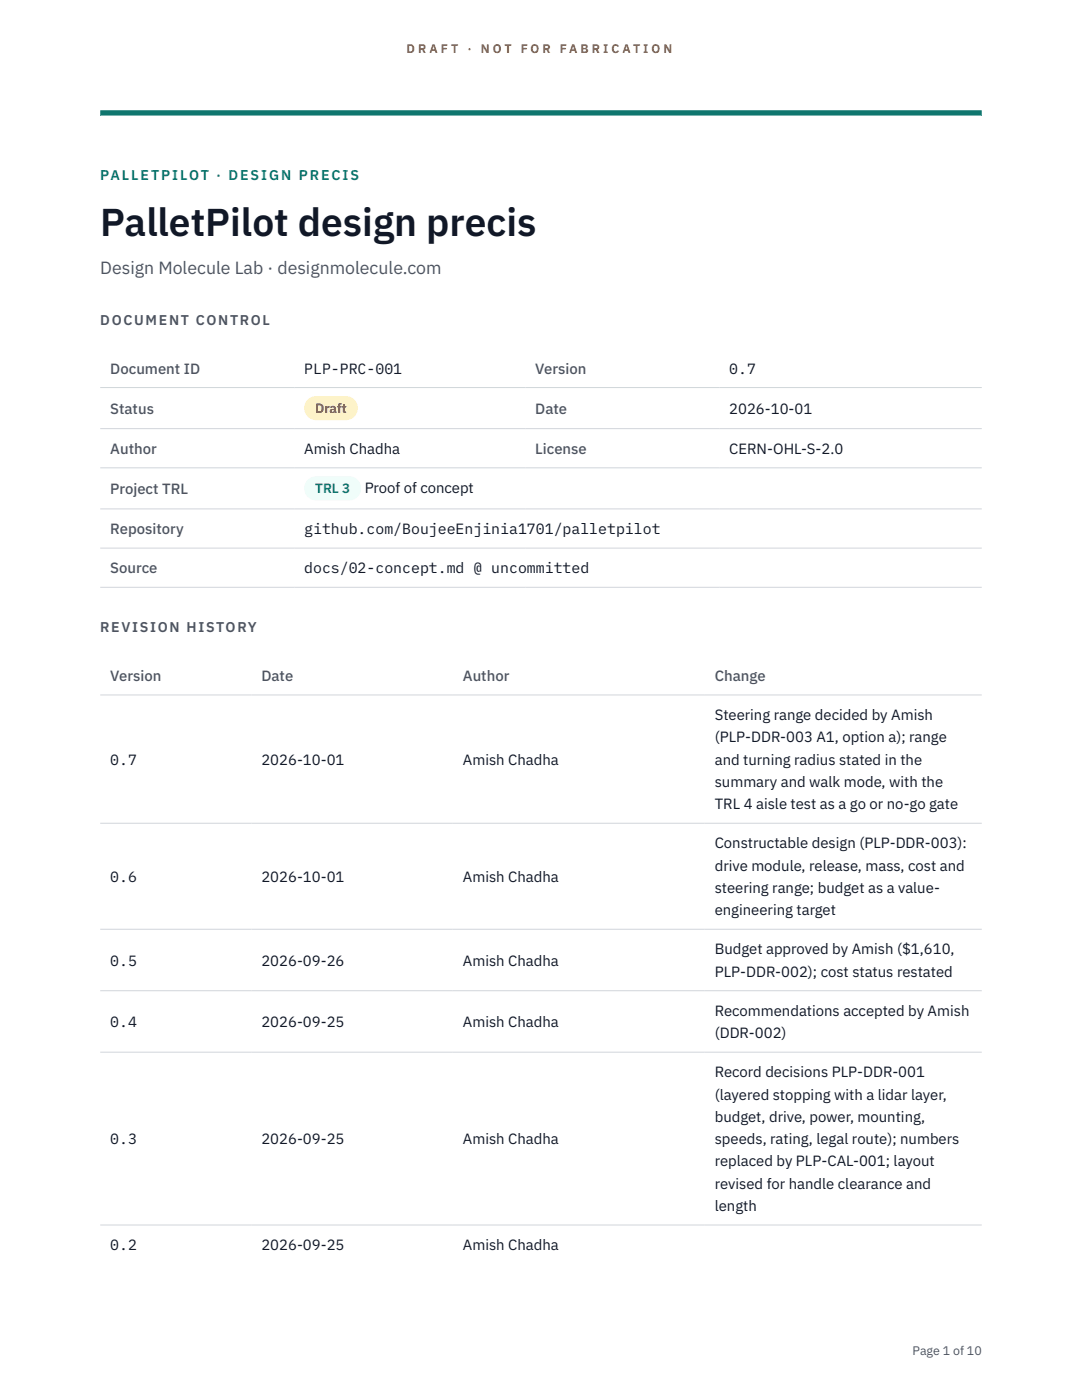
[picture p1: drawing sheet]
<svg xmlns="http://www.w3.org/2000/svg" width="216mm" height="279mm" viewBox="0 0 216 279" stroke-linecap="round" stroke-linejoin="round" font-family="sans-serif">
<defs><g id="words">
<text font-size="7.8" fill="#111827" x="20" y="47.1">PalletPilot design precis</text>
<text font-size="3.5" fill="#4b5563" x="20" y="54.6">Design Molecule Lab · designmolecule.com</text>
<g font-size="3" fill="#4b5563">
<text x="22" y="74.5">Document ID</text>
<text x="106.8" y="74.5">Version</text>
<text x="22" y="82.6">Status</text>
<text x="106.8" y="82.6">Date</text>
<text x="22" y="90.6">Author</text>
<text x="106.8" y="90.6">License</text>
<text x="22" y="98.6">Project TRL</text>
<text x="22" y="106.6">Repository</text>
<text x="22" y="114.4">Source</text>
<text x="22" y="135.9">Version</text>
<text x="52.2" y="135.9">Date</text>
<text x="92.4" y="135.9">Author</text>
<text x="142.6" y="135.9">Change</text>
</g>
<g font-size="3" fill="#111827">
<text x="60.7" y="74.5">PLP-PRC-001</text>
<text x="145.5" y="74.5">0.7</text>
<text x="145.5" y="82.6">2026-10-01</text>
<text x="60.7" y="90.6">Amish Chadha</text>
<text x="145.5" y="90.6">CERN-OHL-S-2.0</text>
<text x="72.8" y="98.5">Proof of concept</text>
<text x="60.7" y="106.6">github.com/BoujeeEnjinia1701/palletpilot</text>
<text x="60.7" y="114.4">docs/02-concept.md @ uncommitted</text>
<text x="142.6" y="143.7">Steering range decided by Amish</text>
<text x="142.6" y="148.2">(PLP-DDR-003 A1, option a); range</text>
<text x="22" y="152.6">0.7</text>
<text x="52.2" y="152.6">2026-10-01</text>
<text x="92.4" y="152.6">Amish Chadha</text>
<text x="142.6" y="152.6">and turning radius stated in the</text>
<text x="142.6" y="157.1">summary and walk mode, with the</text>
<text x="142.6" y="161.5">TRL 4 aisle test as a go or no-go gate</text>
<text x="142.6" y="169.3">Constructable design (PLP-DDR-003):</text>
<text x="142.6" y="173.8">drive module, release, mass, cost and</text>
<text x="22" y="176">0.6</text>
<text x="52.2" y="176">2026-10-01</text>
<text x="92.4" y="176">Amish Chadha</text>
<text x="142.6" y="178.2">steering range; budget as a value-</text>
<text x="142.6" y="182.7">engineering target</text>
<text x="142.6" y="190.5">Budget approved by Amish ($1,610,</text>
<text x="22" y="192.7">0.5</text>
<text x="52.2" y="192.7">2026-09-26</text>
<text x="92.4" y="192.7">Amish Chadha</text>
<text x="142.6" y="194.9">PLP-DDR-002); cost status restated</text>
<text x="142.6" y="202.7">Recommendations accepted by Amish</text>
<text x="22" y="205">0.4</text>
<text x="52.2" y="205">2026-09-25</text>
<text x="92.4" y="205">Amish Chadha</text>
<text x="142.6" y="207.2">(DDR-002)</text>
<text x="142.6" y="215">Record decisions PLP-DDR-001</text>
<text x="142.6" y="219.5">(layered stopping with a lidar layer,</text>
<text x="142.6" y="223.9">budget, drive, power, mounting,</text>
<text x="22" y="228.3">0.3</text>
<text x="52.2" y="228.3">2026-09-25</text>
<text x="92.4" y="228.3">Amish Chadha</text>
<text x="142.6" y="228.3">speeds, rating, legal route); numbers</text>
<text x="142.6" y="232.8">replaced by PLP-CAL-001; layout</text>
<text x="142.6" y="237.2">revised for handle clearance and</text>
<text x="142.6" y="241.7">length</text>
<text x="22" y="249.5">0.2</text>
<text x="52.2" y="249.5">2026-09-25</text>
<text x="92.4" y="249.5">Amish Chadha</text>
</g>
<text font-size="2.8" fill="#0f766e" x="20" y="36">PALLETPILOT · DESIGN PRECIS</text>
<g font-size="2.8" fill="#4b5563">
<text x="20" y="64.8">DOCUMENT CONTROL</text>
<text x="20" y="126.2">REVISION HISTORY</text>
</g>
<text font-size="2.7" fill="#92400e" x="62.9" y="82.5">Draft</text>
<text font-size="2.7" fill="#0f766e" x="62.9" y="98.5">TRL 3</text>
<g font-size="2.5" fill="#b45309">
<text x="81.1" y="10.5">D R A F T</text>
<text x="93.3" y="10.5">·</text>
<text x="95.9" y="10.5">N O T</text>
<text x="103.9" y="10.5">F O R</text>
<text x="111.7" y="10.5">F A B R I C A T I O N</text>
</g>
<text font-size="2.5" fill="#4b5563" x="182.1" y="270.3">Page 1 of 10</text>
</g></defs>
<path d="M20 23.1h175.9zM20 22h175.9v1.1h-175.9z" fill-rule="evenodd" fill="#0f766e"/>
<path d="M20 77.3h175.9M20 85.5h175.9M20 93.4h175.9M20 101.6h175.9M20 109.4h175.9M20 117.2h175.9M20 138.7h175.9M20 164.3h175.9M20 185.5h175.9M20 197.7h175.9M20 210h175.9M20 244.5h175.9" fill="none" stroke="#d1d5db" stroke-width=".2"/>
<path d="M60.7 79h10.7v4.9h-10.7z" fill="#fef3c7"/>
<path d="M60.7 95.1h11.4v4.8h-11.4z" fill="#f0fdfa"/>
<use href="#words"/>
</svg>
